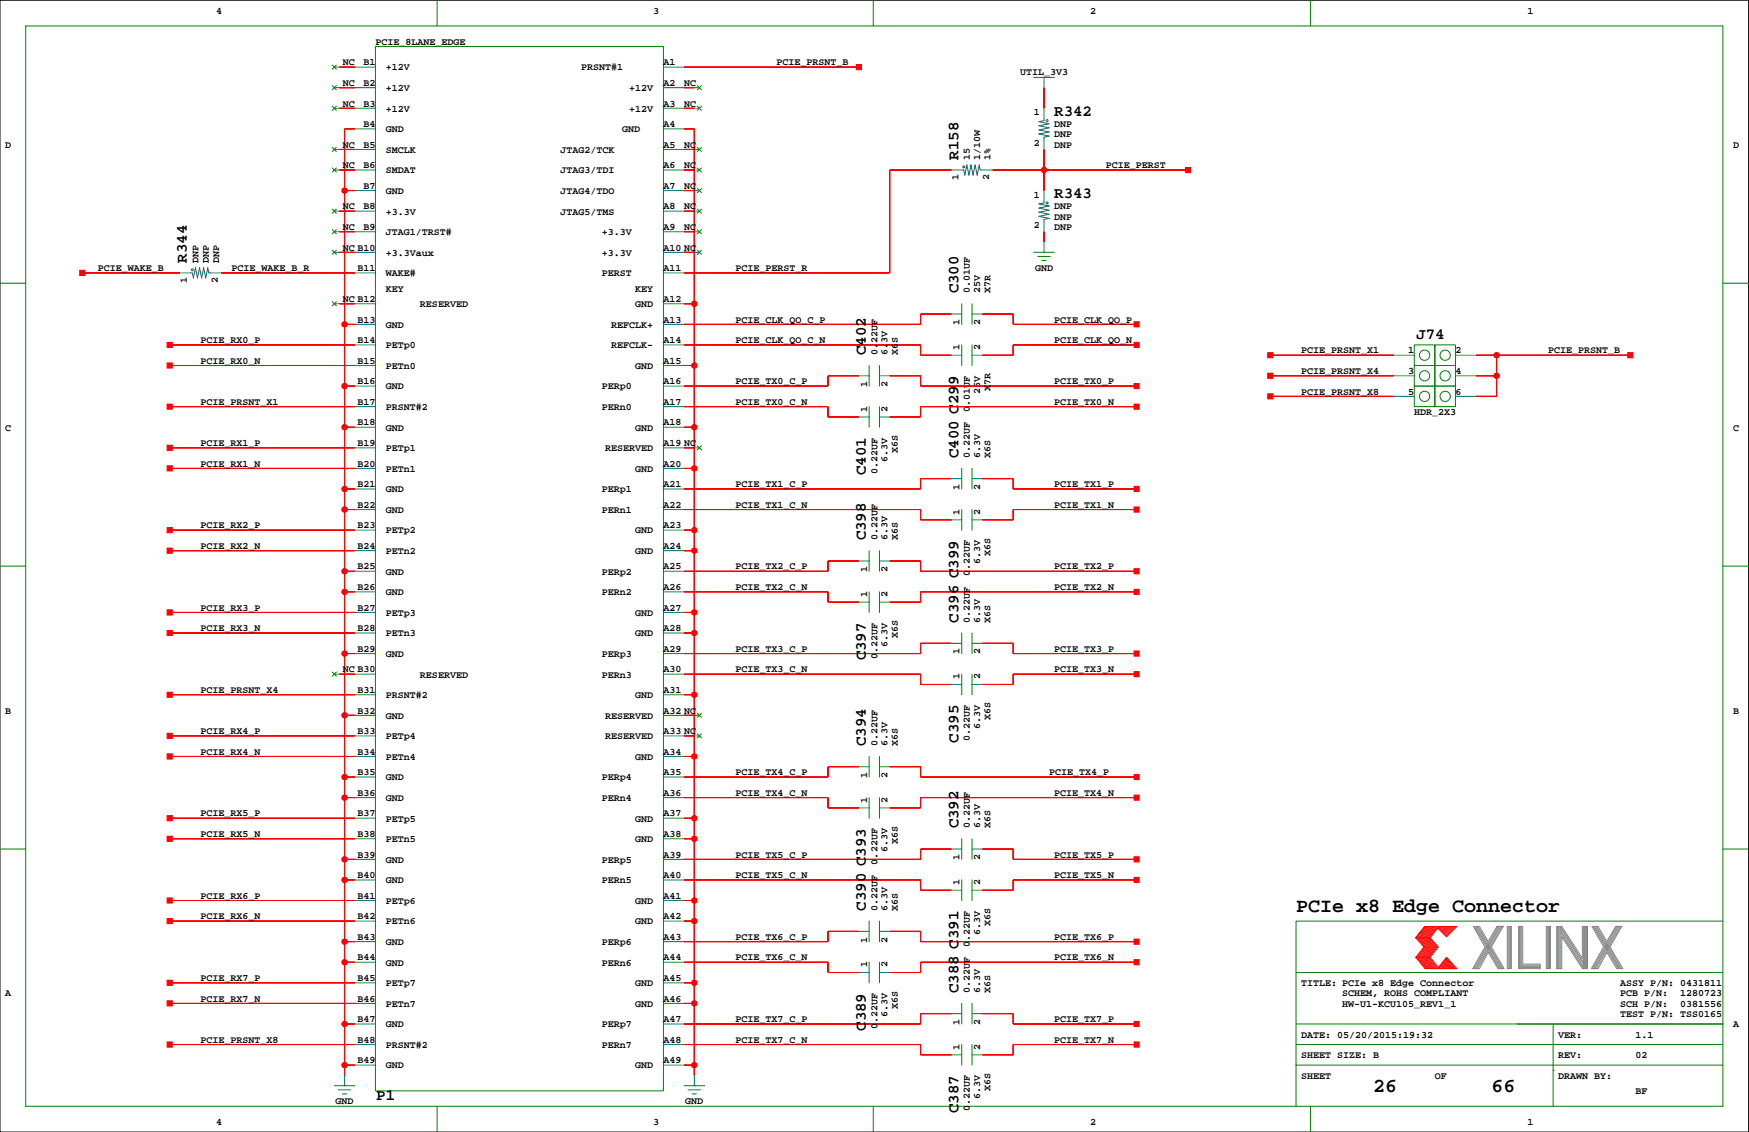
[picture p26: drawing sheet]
<svg xmlns="http://www.w3.org/2000/svg" width="432mm" height="279mm" viewBox="0 0 432 279" stroke-linecap="round" stroke-linejoin="round" font-family="sans-serif">
<defs><g id="words">
<g font-size="4.9">
<text x="320" y="225.2">PCIe x8 Edge Connector</text>
<text x="339" y="269.6">26</text>
<text x="368.2" y="269.6">66</text>
</g>
<g font-size="3.9">
<text x="260.3" y="28.6">R342</text>
<text x="236.6" y="39.4" transform="rotate(-90 236.6 39.4)">R158</text>
<text x="260.3" y="48.9">R343</text>
<text x="46.2" y="64.8" transform="rotate(-90 46.2 64.8)">R344</text>
<text x="236.6" y="72.4" transform="rotate(-90 236.6 72.4)">C300</text>
<text x="349.7" y="83.7">J74</text>
<text x="213.8" y="87.7" transform="rotate(-90 213.8 87.7)">C402</text>
<text x="236.6" y="113.1" transform="rotate(-90 236.6 113.1)">C400 C299</text>
<text x="213.8" y="117.3" transform="rotate(-90 213.8 117.3)">C401</text>
<text x="213.8" y="133.4" transform="rotate(-90 213.8 133.4)">C398</text>
<text x="236.6" y="153.7" transform="rotate(-90 236.6 153.7)">C396 C399</text>
<text x="213.8" y="163" transform="rotate(-90 213.8 163)">C397</text>
<text x="213.8" y="184.2" transform="rotate(-90 213.8 184.2)">C394</text>
<text x="236.6" y="183.3" transform="rotate(-90 236.6 183.3)">C395</text>
<text x="236.6" y="204.5" transform="rotate(-90 236.6 204.5)">C392</text>
<text x="213.8" y="224.8" transform="rotate(-90 213.8 224.8)">C390 C393</text>
<text x="236.6" y="245.1" transform="rotate(-90 236.6 245.1)">C388 C391</text>
<text x="213.8" y="254.4" transform="rotate(-90 213.8 254.4)">C389</text>
<text x="92.9" y="271.6">P1</text>
<text x="236.6" y="274.7" transform="rotate(-90 236.6 274.7)">C387</text>
</g>
<g font-size="2.5">
<text x="53.3" y="3.4">4</text>
<text x="161.3" y="3.4">3</text>
<text x="269.2" y="3.4">2</text>
<text x="377.1" y="3.4">1</text>
<text x="92.7" y="11.1">PCIE_8LANE_EDGE</text>
<text x="84.6" y="16.1">NC</text>
<text x="89.7" y="16.1">B1</text>
<text x="95.2" y="17.4">+12V</text>
<text x="143.5" y="17.4">PRSNT#1</text>
<text x="163.8" y="16.1">A1</text>
<text x="191.7" y="16.1">PCIE_PRSNT_B</text>
<text x="84.6" y="21.2">NC</text>
<text x="89.7" y="21.2">B2</text>
<text x="95.2" y="22.5">+12V</text>
<text x="155.3" y="22.5">+12V</text>
<text x="163.8" y="21.2">A2</text>
<text x="168.9" y="21.2">NC</text>
<text x="251.8" y="18.4">UTIL_3V3</text>
<text x="84.6" y="26.3">NC</text>
<text x="89.7" y="26.3">B3</text>
<text x="95.2" y="27.6">+12V</text>
<text x="155.3" y="27.6">+12V</text>
<text x="163.8" y="26.3">A3</text>
<text x="168.9" y="26.3">NC</text>
<text x="255.2" y="28.5">1</text>
<text x="89.7" y="31.4">B4</text>
<text x="95.2" y="32.6">GND</text>
<text x="153.6" y="32.6">GND</text>
<text x="163.8" y="31.4">A4</text>
<text x="260.3" y="31.4">DNP</text>
<text x="260.3" y="33.9">DNP</text>
<text x="1.3" y="36.4">D</text>
<text x="84.6" y="41.5">NC</text>
<text x="84.6" y="36.4">NC</text>
<text x="89.7" y="36.4">B5</text>
<text x="89.7" y="41.5">B6</text>
<text x="95.2" y="37.7">SMCLK</text>
<text x="138.4" y="37.7">JTAG2/TCK</text>
<text x="163.8" y="36.4">A5</text>
<text x="163.8" y="41.5">A6</text>
<text x="168.9" y="36.4">NC</text>
<text x="168.9" y="41.5">NC</text>
<text x="239.5" y="39.4" transform="rotate(-90 239.5 39.4)">15</text>
<text x="242" y="39.4" transform="rotate(-90 242 39.4)">1/10W</text>
<text x="244.5" y="39.4" transform="rotate(-90 244.5 39.4)">1%</text>
<text x="255.2" y="36.1">2</text>
<text x="260.3" y="36.4">DNP</text>
<text x="273" y="41.5">PCIE_PERST</text>
<text x="427.9" y="36.4">D</text>
<text x="89.7" y="46.6">B7</text>
<text x="95.2" y="42.8">SMDAT</text>
<text x="95.2" y="47.9">GND</text>
<text x="138.4" y="42.8">JTAG3/TDI</text>
<text x="138.4" y="47.9">JTAG4/TDO</text>
<text x="163.8" y="46.6">A7</text>
<text x="168.9" y="46.6">NC</text>
<text x="236.6" y="44.5" transform="rotate(-90 236.6 44.5)">1</text>
<text x="244.2" y="44.5" transform="rotate(-90 244.2 44.5)">2</text>
<text x="84.6" y="51.7">NC</text>
<text x="89.7" y="51.7">B8</text>
<text x="95.2" y="53">+3.3V</text>
<text x="138.4" y="53">JTAG5/TMS</text>
<text x="163.8" y="51.7">A8</text>
<text x="168.9" y="51.7">NC</text>
<text x="255.2" y="48.8">1</text>
<text x="260.3" y="51.7">DNP</text>
<text x="84.6" y="56.8">NC</text>
<text x="89.7" y="56.8">B9</text>
<text x="95.2" y="58">JTAG1/TRST#</text>
<text x="148.6" y="58">+3.3V</text>
<text x="163.8" y="56.8">A9</text>
<text x="168.9" y="56.8">NC</text>
<text x="255.2" y="56.4">2</text>
<text x="260.3" y="56.8">DNP</text>
<text x="260.3" y="54.2">DNP</text>
<text x="49" y="64.8" transform="rotate(-90 49 64.8)">DNP</text>
<text x="51.5" y="64.8" transform="rotate(-90 51.5 64.8)">DNP</text>
<text x="54.1" y="64.8" transform="rotate(-90 54.1 64.8)">DNP</text>
<text x="84.6" y="61.8">NC B10</text>
<text x="95.2" y="63.1">+3.3Vaux</text>
<text x="148.6" y="63.1">+3.3V</text>
<text x="163.8" y="61.8">A10 NC</text>
<text x="24.1" y="66.9">PCIE_WAKE_B</text>
<text x="46.1" y="69.9" transform="rotate(-90 46.1 69.9)">1</text>
<text x="53.8" y="69.9" transform="rotate(-90 53.8 69.9)">2</text>
<text x="57.1" y="66.9">PCIE_WAKE_B_R</text>
<text x="88.2" y="66.9">B11</text>
<text x="95.2" y="68.2">WAKE#</text>
<text x="95.2" y="72">KEY</text>
<text x="148.6" y="68.2">PERST</text>
<text x="156.8" y="72">KEY</text>
<text x="163.8" y="66.9">A11</text>
<text x="181.6" y="66.9">PCIE_PERST_R</text>
<text x="255.5" y="66.9">GND</text>
<text x="84.6" y="74.5">NC B12</text>
<text x="103.7" y="75.8">RESERVED</text>
<text x="156.8" y="75.8">GND</text>
<text x="163.8" y="74.5">A12</text>
<text x="239.5" y="72.4" transform="rotate(-90 239.5 72.4)">0.01UF</text>
<text x="242" y="72.4" transform="rotate(-90 242 72.4)">25V</text>
<text x="244.5" y="72.4" transform="rotate(-90 244.5 72.4)">X7R</text>
<text x="88.2" y="79.6">B13</text>
<text x="95.2" y="80.9">GND</text>
<text x="150.9" y="80.9">REFCLK+</text>
<text x="163.8" y="79.6">A13</text>
<text x="181.6" y="79.6">PCIE_CLK_QO_C_P</text>
<text x="236.9" y="80.3" transform="rotate(-90 236.9 80.3)">1</text>
<text x="242" y="80.3" transform="rotate(-90 242 80.3)">2</text>
<text x="260.3" y="79.6">PCIE_CLK_QO_P</text>
<text x="49.5" y="89.8">PCIE_RX0_N</text>
<text x="49.5" y="84.7">PCIE_RX0_P</text>
<text x="88.2" y="89.8">B15</text>
<text x="88.2" y="84.7">B14</text>
<text x="95.2" y="86">PETp0</text>
<text x="150.9" y="86">REFCLK-</text>
<text x="163.8" y="84.7">A14</text>
<text x="163.8" y="89.8">A15</text>
<text x="181.6" y="84.7">PCIE_CLK_QO_C_N</text>
<text x="216.6" y="87.7" transform="rotate(-90 216.6 87.7)">0.22UF</text>
<text x="219.1" y="87.7" transform="rotate(-90 219.1 87.7)">6.3V</text>
<text x="221.7" y="87.7" transform="rotate(-90 221.7 87.7)">X6S</text>
<text x="236.9" y="86.4" transform="rotate(-90 236.9 86.4)">1</text>
<text x="242" y="86.4" transform="rotate(-90 242 86.4)">2</text>
<text x="260.3" y="84.7">PCIE_CLK_QO_N</text>
<text x="321.2" y="87.2">PCIE_PRSNT_X1</text>
<text x="347.7" y="87.2">1</text>
<text x="359.3" y="87.2">2</text>
<text x="382.2" y="87.2">PCIE_PRSNT_B</text>
<text x="88.2" y="94.9">B16</text>
<text x="95.2" y="91">PETn0</text>
<text x="156.8" y="91">GND</text>
<text x="163.8" y="94.9">A16</text>
<text x="181.6" y="94.9">PCIE_TX0_C_P</text>
<text x="214.1" y="95.5" transform="rotate(-90 214.1 95.5)">1</text>
<text x="219.1" y="95.5" transform="rotate(-90 219.1 95.5)">2</text>
<text x="260.3" y="94.9">PCIE_TX0_P</text>
<text x="321.2" y="92.3">PCIE_PRSNT_X4</text>
<text x="347.7" y="92.3">3</text>
<text x="359.3" y="92.3">4</text>
<text x="49.5" y="99.9">PCIE_PRSNT_X1</text>
<text x="88.2" y="99.9">B17</text>
<text x="95.2" y="96.1">GND</text>
<text x="95.2" y="101.2">PRSNT#2</text>
<text x="148.6" y="96.1">PERp0</text>
<text x="148.6" y="101.2">PERn0</text>
<text x="163.8" y="99.9">A17</text>
<text x="181.6" y="99.9">PCIE_TX0_C_N</text>
<text x="214.1" y="101.6" transform="rotate(-90 214.1 101.6)">1</text>
<text x="219.1" y="101.6" transform="rotate(-90 219.1 101.6)">2</text>
<text x="239.5" y="101.6" transform="rotate(-90 239.5 101.6)">0.01UF</text>
<text x="242" y="97.2" transform="rotate(-90 242 97.2)">25V</text>
<text x="244.5" y="96.6" transform="rotate(-90 244.5 96.6)">X7R</text>
<text x="260.3" y="99.9">PCIE_TX0_N</text>
<text x="321.2" y="97.4">PCIE_PRSNT_X8</text>
<text x="347.7" y="97.4">5</text>
<text x="359.3" y="97.4">6</text>
<text x="1.3" y="106.3">C</text>
<text x="88.2" y="105">B18</text>
<text x="95.2" y="106.3">GND</text>
<text x="156.8" y="106.3">GND</text>
<text x="163.8" y="105">A18</text>
<text x="349.2" y="102.5">HDR_2X3</text>
<text x="427.9" y="106.3">C</text>
<text x="49.5" y="110.1">PCIE_RX1_P</text>
<text x="88.2" y="110.1">B19</text>
<text x="95.2" y="111.4">PETp1</text>
<text x="149.4" y="111.4">RESERVED</text>
<text x="163.8" y="110.1">A19 NC</text>
<text x="219.1" y="113.9" transform="rotate(-90 219.1 113.9)">6.3V</text>
<text x="221.7" y="111.8" transform="rotate(-90 221.7 111.8)">X6S</text>
<text x="239.5" y="113.1" transform="rotate(-90 239.5 113.1)">0.22UF</text>
<text x="242" y="113.1" transform="rotate(-90 242 113.1)">6.3V</text>
<text x="244.5" y="113.1" transform="rotate(-90 244.5 113.1)">X6S</text>
<text x="49.5" y="115.2">PCIE_RX1_N</text>
<text x="88.2" y="115.2">B20</text>
<text x="95.2" y="116.4">PETn1</text>
<text x="156.8" y="116.4">GND</text>
<text x="163.8" y="115.2">A20</text>
<text x="216.6" y="116.9" transform="rotate(-90 216.6 116.9)">0.22UF</text>
<text x="88.2" y="120.2">B21</text>
<text x="88.2" y="125.3">B22</text>
<text x="95.2" y="121.5">GND</text>
<text x="148.6" y="121.5">PERp1</text>
<text x="163.8" y="120.2">A21</text>
<text x="163.8" y="125.3">A22</text>
<text x="181.6" y="125.3">PCIE_TX1_C_N</text>
<text x="181.6" y="120.2">PCIE_TX1_C_P</text>
<text x="236.9" y="120.9" transform="rotate(-90 236.9 120.9)">1</text>
<text x="242" y="120.9" transform="rotate(-90 242 120.9)">2</text>
<text x="260.3" y="125.3">PCIE_TX1_N</text>
<text x="260.3" y="120.2">PCIE_TX1_P</text>
<text x="49.5" y="130.4">PCIE_RX2_P</text>
<text x="88.2" y="130.4">B23</text>
<text x="95.2" y="126.6">GND</text>
<text x="95.2" y="131.7">PETp2</text>
<text x="148.6" y="126.6">PERn1</text>
<text x="156.8" y="131.7">GND</text>
<text x="163.8" y="130.4">A23</text>
<text x="236.9" y="127" transform="rotate(-90 236.9 127)">1</text>
<text x="242" y="127" transform="rotate(-90 242 127)">2</text>
<text x="49.5" y="135.5">PCIE_RX2_N</text>
<text x="88.2" y="135.5">B24</text>
<text x="95.2" y="136.8">PETn2</text>
<text x="156.8" y="136.8">GND</text>
<text x="163.8" y="135.5">A24</text>
<text x="216.6" y="133.4" transform="rotate(-90 216.6 133.4)">0.22UF</text>
<text x="219.1" y="133.4" transform="rotate(-90 219.1 133.4)">6.3V</text>
<text x="221.7" y="133.4" transform="rotate(-90 221.7 133.4)">X6S</text>
<text x="244.5" y="137.2" transform="rotate(-90 244.5 137.2)">X6S</text>
<text x="88.2" y="140.6">B25</text>
<text x="95.2" y="141.8">GND</text>
<text x="148.6" y="141.8">PERp2</text>
<text x="163.8" y="140.6">A25</text>
<text x="181.6" y="140.6">PCIE_TX2_C_P</text>
<text x="214.1" y="141.2" transform="rotate(-90 214.1 141.2)">1</text>
<text x="219.1" y="141.2" transform="rotate(-90 219.1 141.2)">2</text>
<text x="239.5" y="142.3" transform="rotate(-90 239.5 142.3)">0.22UF</text>
<text x="242" y="139.3" transform="rotate(-90 242 139.3)">6.3V</text>
<text x="260.3" y="140.6">PCIE_TX2_P</text>
<text x="88.2" y="145.6">B26</text>
<text x="95.2" y="146.9">GND</text>
<text x="148.6" y="146.9">PERn2</text>
<text x="163.8" y="145.6">A26</text>
<text x="181.6" y="145.6">PCIE_TX2_C_N</text>
<text x="214.1" y="147.4" transform="rotate(-90 214.1 147.4)">1</text>
<text x="219.1" y="147.4" transform="rotate(-90 219.1 147.4)">2</text>
<text x="260.3" y="145.6">PCIE_TX2_N</text>
<text x="49.5" y="155.8">PCIE_RX3_N</text>
<text x="49.5" y="150.7">PCIE_RX3_P</text>
<text x="88.2" y="150.7">B27</text>
<text x="88.2" y="155.8">B28</text>
<text x="95.2" y="152">PETp3</text>
<text x="156.8" y="152">GND</text>
<text x="163.8" y="150.7">A27</text>
<text x="163.8" y="155.8">A28</text>
<text x="239.5" y="153.7" transform="rotate(-90 239.5 153.7)">0.22UF</text>
<text x="242" y="153.7" transform="rotate(-90 242 153.7)">6.3V</text>
<text x="244.5" y="153.7" transform="rotate(-90 244.5 153.7)">X6S</text>
<text x="88.2" y="160.9">B29</text>
<text x="95.2" y="157.1">PETn3</text>
<text x="156.8" y="157.1">GND</text>
<text x="163.8" y="160.9">A29</text>
<text x="181.6" y="160.9">PCIE_TX3_C_P</text>
<text x="219.1" y="159.6" transform="rotate(-90 219.1 159.6)">6.3V</text>
<text x="221.7" y="157.5" transform="rotate(-90 221.7 157.5)">X6S</text>
<text x="236.9" y="161.5" transform="rotate(-90 236.9 161.5)">1</text>
<text x="242" y="161.5" transform="rotate(-90 242 161.5)">2</text>
<text x="260.3" y="160.9">PCIE_TX3_P</text>
<text x="84.6" y="166">NC B30</text>
<text x="95.2" y="162.1">GND</text>
<text x="103.7" y="167.2">RESERVED</text>
<text x="148.6" y="162.1">PERp3</text>
<text x="148.6" y="167.2">PERn3</text>
<text x="163.8" y="166">A30</text>
<text x="181.6" y="166">PCIE_TX3_C_N</text>
<text x="216.6" y="162.6" transform="rotate(-90 216.6 162.6)">0.22UF</text>
<text x="236.9" y="167.7" transform="rotate(-90 236.9 167.7)">1</text>
<text x="242" y="167.7" transform="rotate(-90 242 167.7)">2</text>
<text x="260.3" y="166">PCIE_TX3_N</text>
<text x="49.5" y="171">PCIE_PRSNT_X4</text>
<text x="88.2" y="171">B31</text>
<text x="95.2" y="172.3">PRSNT#2</text>
<text x="156.8" y="172.3">GND</text>
<text x="163.8" y="171">A31</text>
<text x="1.3" y="176.1">B</text>
<text x="88.2" y="176.1">B32</text>
<text x="95.2" y="177.4">GND</text>
<text x="149.4" y="177.4">RESERVED</text>
<text x="163.8" y="176.1">A32 NC</text>
<text x="242" y="179.9" transform="rotate(-90 242 179.9)">6.3V</text>
<text x="244.5" y="177.8" transform="rotate(-90 244.5 177.8)">X6S</text>
<text x="427.9" y="176.1">B</text>
<text x="49.5" y="181.2">PCIE_RX4_P</text>
<text x="88.2" y="181.2">B33</text>
<text x="95.2" y="182.5">PETp4</text>
<text x="149.4" y="182.5">RESERVED</text>
<text x="163.8" y="181.2">A33 NC</text>
<text x="216.6" y="184.2" transform="rotate(-90 216.6 184.2)">0.22UF</text>
<text x="219.1" y="184.2" transform="rotate(-90 219.1 184.2)">6.3V</text>
<text x="221.7" y="184.2" transform="rotate(-90 221.7 184.2)">X6S</text>
<text x="239.5" y="182.9" transform="rotate(-90 239.5 182.9)">0.22UF</text>
<text x="49.5" y="186.3">PCIE_RX4_N</text>
<text x="88.2" y="186.3">B34</text>
<text x="88.2" y="191.4">B35</text>
<text x="95.2" y="187.5">PETn4</text>
<text x="156.8" y="187.5">GND</text>
<text x="163.8" y="186.3">A34</text>
<text x="163.8" y="191.4">A35</text>
<text x="181.6" y="191.4">PCIE_TX4_C_P</text>
<text x="259" y="191.4">PCIE_TX4_P</text>
<text x="88.2" y="196.4">B36</text>
<text x="95.2" y="192.6">GND</text>
<text x="95.2" y="197.7">GND</text>
<text x="148.6" y="192.6">PERp4</text>
<text x="148.6" y="197.7">PERn4</text>
<text x="163.8" y="196.4">A36</text>
<text x="181.6" y="196.4">PCIE_TX4_C_N</text>
<text x="214.1" y="192" transform="rotate(-90 214.1 192)">1</text>
<text x="219.1" y="192" transform="rotate(-90 219.1 192)">2</text>
<text x="260.3" y="196.4">PCIE_TX4_N</text>
<text x="49.5" y="201.5">PCIE_RX5_P</text>
<text x="88.2" y="201.5">B37</text>
<text x="95.2" y="202.8">PETp5</text>
<text x="156.8" y="202.8">GND</text>
<text x="163.8" y="201.5">A37</text>
<text x="214.1" y="198.1" transform="rotate(-90 214.1 198.1)">1</text>
<text x="219.1" y="198.1" transform="rotate(-90 219.1 198.1)">2</text>
<text x="49.5" y="206.6">PCIE_RX5_N</text>
<text x="88.2" y="206.6">B38</text>
<text x="95.2" y="207.9">PETn5</text>
<text x="156.8" y="207.9">GND</text>
<text x="163.8" y="206.6">A38</text>
<text x="221.7" y="208.3" transform="rotate(-90 221.7 208.3)">X6S</text>
<text x="239.5" y="204.5" transform="rotate(-90 239.5 204.5)">0.22UF</text>
<text x="242" y="204.5" transform="rotate(-90 242 204.5)">6.3V</text>
<text x="244.5" y="204.5" transform="rotate(-90 244.5 204.5)">X6S</text>
<text x="88.2" y="211.7">B39</text>
<text x="95.2" y="212.9">GND</text>
<text x="148.6" y="212.9">PERp5</text>
<text x="163.8" y="211.7">A39</text>
<text x="181.6" y="211.7">PCIE_TX5_C_P</text>
<text x="216.6" y="213.4" transform="rotate(-90 216.6 213.4)">0.22UF</text>
<text x="219.1" y="210.4" transform="rotate(-90 219.1 210.4)">6.3V</text>
<text x="236.9" y="212.3" transform="rotate(-90 236.9 212.3)">1</text>
<text x="242" y="212.3" transform="rotate(-90 242 212.3)">2</text>
<text x="260.3" y="211.7">PCIE_TX5_P</text>
<text x="49.5" y="221.8">PCIE_RX6_P</text>
<text x="88.2" y="216.7">B40</text>
<text x="88.2" y="221.8">B41</text>
<text x="95.2" y="218">GND</text>
<text x="148.6" y="218">PERn5</text>
<text x="163.8" y="216.7">A40</text>
<text x="163.8" y="221.8">A41</text>
<text x="181.6" y="216.7">PCIE_TX5_C_N</text>
<text x="236.9" y="218.5" transform="rotate(-90 236.9 218.5)">1</text>
<text x="242" y="218.5" transform="rotate(-90 242 218.5)">2</text>
<text x="260.3" y="216.7">PCIE_TX5_N</text>
<text x="49.5" y="226.9">PCIE_RX6_N</text>
<text x="88.2" y="226.9">B42</text>
<text x="95.2" y="223.1">PETp6</text>
<text x="156.8" y="223.1">GND</text>
<text x="163.8" y="226.9">A42</text>
<text x="216.6" y="224.8" transform="rotate(-90 216.6 224.8)">0.22UF</text>
<text x="219.1" y="224.8" transform="rotate(-90 219.1 224.8)">6.3V</text>
<text x="221.7" y="224.8" transform="rotate(-90 221.7 224.8)">X6S</text>
<text x="88.2" y="232">B43</text>
<text x="95.2" y="233.3">GND</text>
<text x="95.2" y="228.2">PETn6</text>
<text x="148.6" y="233.3">PERp6</text>
<text x="156.8" y="228.2">GND</text>
<text x="163.8" y="232">A43</text>
<text x="181.6" y="232">PCIE_TX6_C_P</text>
<text x="214.1" y="232.6" transform="rotate(-90 214.1 232.6)">1</text>
<text x="219.1" y="232.6" transform="rotate(-90 219.1 232.6)">2</text>
<text x="239.5" y="233.7" transform="rotate(-90 239.5 233.7)">0.22UF</text>
<text x="242" y="230.7" transform="rotate(-90 242 230.7)">6.3V</text>
<text x="244.5" y="228.6" transform="rotate(-90 244.5 228.6)">X6S</text>
<text x="260.3" y="232">PCIE_TX6_P</text>
<text x="88.2" y="237.1">B44</text>
<text x="95.2" y="238.3">GND</text>
<text x="148.6" y="238.3">PERn6</text>
<text x="163.8" y="237.1">A44</text>
<text x="181.6" y="237.1">PCIE_TX6_C_N</text>
<text x="214.1" y="238.8" transform="rotate(-90 214.1 238.8)">1</text>
<text x="219.1" y="238.8" transform="rotate(-90 219.1 238.8)">2</text>
<text x="260.3" y="237.1">PCIE_TX6_N</text>
<text x="1.3" y="245.9">A</text>
<text x="49.5" y="242.1">PCIE_RX7_P</text>
<text x="88.2" y="242.1">B45</text>
<text x="95.2" y="243.4">PETp7</text>
<text x="156.8" y="243.4">GND</text>
<text x="163.8" y="242.1">A45</text>
<text x="239.5" y="245.1" transform="rotate(-90 239.5 245.1)">0.22UF</text>
<text x="242" y="245.1" transform="rotate(-90 242 245.1)">6.3V</text>
<text x="244.5" y="245.1" transform="rotate(-90 244.5 245.1)">X6S</text>
<text x="321.2" y="243.4">TITLE: PCIe x8 Edge Connector</text>
<text x="331.4" y="245.9">SCHEM, ROHS COMPLIANT</text>
<text x="400" y="245.9">PCB P/N:</text>
<text x="400" y="243.4">ASSY P/N: 0431811</text>
<text x="414.8" y="245.9">1280723</text>
<text x="49.5" y="247.2">PCIE_RX7_N</text>
<text x="88.2" y="247.2">B46</text>
<text x="95.2" y="248.5">PETn7</text>
<text x="156.8" y="248.5">GND</text>
<text x="163.8" y="247.2">A46</text>
<text x="219.1" y="251" transform="rotate(-90 219.1 251)">6.3V</text>
<text x="221.7" y="248.9" transform="rotate(-90 221.7 248.9)">X6S</text>
<text x="331.4" y="248.5">HW-U1-KCU105_REV1_1</text>
<text x="400" y="251">TEST P/N: TSS0165</text>
<text x="400" y="248.5">SCH P/N:</text>
<text x="414.8" y="248.5">0381556</text>
<text x="49.5" y="257.4">PCIE_PRSNT_X8</text>
<text x="88.2" y="252.3">B47</text>
<text x="88.2" y="257.4">B48</text>
<text x="95.2" y="253.6">GND</text>
<text x="148.6" y="253.6">PERp7</text>
<text x="163.8" y="252.3">A47</text>
<text x="163.8" y="257.4">A48</text>
<text x="181.6" y="252.3">PCIE_TX7_C_P</text>
<text x="181.6" y="257.4">PCIE_TX7_C_N</text>
<text x="216.6" y="254" transform="rotate(-90 216.6 254)">0.22UF</text>
<text x="236.9" y="252.9" transform="rotate(-90 236.9 252.9)">1</text>
<text x="242" y="252.9" transform="rotate(-90 242 252.9)">2</text>
<text x="260.3" y="257.4">PCIE_TX7_N</text>
<text x="260.3" y="252.3">PCIE_TX7_P</text>
<text x="321.2" y="256.1">DATE: 05/20/2015:19:32</text>
<text x="384.7" y="256.1">VER:</text>
<text x="403.8" y="256.1">1.1</text>
<text x="427.9" y="253.6">A</text>
<text x="88.2" y="262.5">B49</text>
<text x="95.2" y="258.6">PRSNT#2</text>
<text x="95.2" y="263.7">GND</text>
<text x="148.6" y="258.6">PERn7</text>
<text x="156.8" y="263.7">GND</text>
<text x="163.8" y="262.5">A49</text>
<text x="236.9" y="259.1" transform="rotate(-90 236.9 259.1)">1</text>
<text x="242" y="259.1" transform="rotate(-90 242 259.1)">2</text>
<text x="321.2" y="261.2">SHEET SIZE: B</text>
<text x="384.7" y="261.2">REV:</text>
<text x="403.8" y="261.2">02</text>
<text x="244.5" y="269.2" transform="rotate(-90 244.5 269.2)">X6S</text>
<text x="321.2" y="266.3">SHEET</text>
<text x="354.2" y="266.3">OF</text>
<text x="384.7" y="266.3">DRAWN BY:</text>
<text x="82.8" y="272.6">GND</text>
<text x="169.2" y="272.6">GND</text>
<text x="239.5" y="274.3" transform="rotate(-90 239.5 274.3)">0.22UF</text>
<text x="242" y="271.4" transform="rotate(-90 242 271.4)">6.3V</text>
<text x="403.8" y="270.1">BF</text>
<text x="53.3" y="277.7">4</text>
<text x="161.3" y="277.7">3</text>
<text x="269.2" y="277.7">2</text>
<text x="377.1" y="277.7">1</text>
</g>
</g></defs>
<path d="M0 .1h431.7v279.3h-431.7z" fill="none" stroke="#000" stroke-width=".25"/>
<g fill="none" stroke="#008000" stroke-width=".25">
<path d="M6.3 6.4h419.1v266.7h-419.1zM82 16.1l1 1M83 16.1l-1 1M92.7 11.5h71.1v257.7h-71.1zM107.9 .1v6.3M215.6 .1v6.3M255.2 19.1h5.1M257.8 19.1h.1M323.5 .1v6.3M82 36.4l1 1M82 26.2l1 1M82 21.1l1 1.1"/>
<path d="M83 36.4l-1 1M83 26.2l-1 1M83 21.1l-1 1.1M172.2 21.1l1 1.1M172.2 26.2l1 1M172.2 36.4l1 1M173.2 21.1l-1 1.1M173.2 26.2l-1 1M173.2 36.4l-1 1M82 56.7l1 1M82 51.6l1 1M82 41.5l1 1"/>
<path d="M83 56.7l-1 1M83 51.6l-1 1M83 41.5l-1 1M172.2 41.5l1 1M172.2 46.5l1 1.1M172.2 51.6l1 1M172.2 56.7l1 1M173.2 41.5l-1 1M173.2 46.5l-1 1.1M173.2 51.6l-1 1M173.2 56.7l-1 1M0 69.9h6.3"/>
<path d="M82 61.8l1 1M82 74.5l1 1M83 61.8l-1 1M83 74.5l-1 1M172.2 61.8l1 1M173.2 61.8l-1 1M237.4 75v5.1M240 75v5.1M255.2 62.3h5.1M256.2 63.3h3.1M257.2 64.3h1.1M257.8 62.3h.1"/>
<path d="M425.4 69.9h6.3M214.6 90.2v5.1M217.1 90.2v5.1M237.4 85.1v5.1M240 85.1v5.1M349.2 95.3h5v5.1h-5zM349.2 90.2h5v5.1h-5zM349.2 85.1h5v5.1h-5zM354.2 95.3h5.1v5.1h-5.1zM354.2 90.2h5.1v5.1h-5.1zM354.2 85.1h5.1v5.1h-5.1zM172.2 110l1 1"/>
<path d="M173.2 110l-1 1M214.6 100.4v5M217.1 100.4v5M237.4 115.6v5.1M240 115.6v5.1M0 139.7h6.3M214.6 135.9v5.1M217.1 135.9v5.1M237.4 125.8v5M240 125.8v5M425.4 139.7h6.3M214.6 146.1v5.1"/>
<path d="M217.1 146.1v5.1M237.4 156.2v5.1M240 156.2v5.1M82 165.9l1 1M83 165.9l-1 1M172.2 176l1 1.1M173.2 176l-1 1.1M237.4 166.4v5.1M240 166.4v5.1M172.2 181.1l1 1M173.2 181.1l-1 1M214.6 186.7v5.1"/>
<path d="M214.6 196.9v5M217.1 186.7v5.1M217.1 196.9v5M0 209.6h6.3M237.4 207v5.1M237.4 217.2v5.1M240 207v5.1M240 217.2v5.1M425.4 209.6h6.3M214.6 227.3v5.1M214.6 237.5v5.1M217.1 227.3v5.1"/>
<path d="M217.1 237.5v5.1M425.4 227.3h-105.4v35.6M237.4 247.7v5M237.4 257.8v5.1M240 247.7v5M240 257.8v5.1M320 257.8h105.4M320 252.7h105.4M320 240h105.4M383.5 252.7v20.4M82.5 268h5.1M83.5 269h3.1"/>
<path d="M84.6 270h1M85.1 268h.1M107.9 273.1v6.3M168.9 268h5.1M169.9 269h3M170.9 270h1M171.4 268h.1M215.6 273.1v6.3M320 262.9v10.2M320 262.9h105.4M323.5 273.1v6.3M383.5 264.2h.1"/>
<circle cx="351.7" cy="92.8" r="1.27"/>
<circle cx="351.7" cy="87.7" r="1.27"/>
<circle cx="351.7" cy="97.8" r="1.27"/>
<circle cx="356.8" cy="92.8" r="1.27"/>
<circle cx="356.8" cy="87.7" r="1.27"/>
<circle cx="356.8" cy="97.8" r="1.27"/>
</g>
<g fill="none" stroke="#f00" stroke-width=".25">
<path d="M83.8 16.6h3.8M168.9 16.6h43.1M83.8 21.6h3.8M83.8 26.7h3.8M83.8 36.9h3.8M87.6 31.8h-2.5v233.6M168.9 31.8h2.5v233.6M168.9 21.6h2.5M168.9 26.7h2.5M168.9 36.9h2.5M257.8 21.6v5.1M257.8 36.9v10.1"/>
<path d="M83.8 42h3.8M83.8 52.1h3.8M83.8 57.2h3.8M85.1 47h2.5M168.9 47h2.5M168.9 42h2.5M168.9 52.1h2.5M168.9 57.2h2.5M234.9 42h-15.2v25.4h-50.8M245.1 42h48.2M257.8 57.2v2.5M20.3 67.4h24.1"/>
<path d="M54.6 67.4h33M83.8 75h3.8M83.8 62.3h3.8M168.9 75h2.5M168.9 62.3h2.5M234.9 77.5h-7.6v2.6h-58.4M242.5 77.5h7.6v2.6h30.5M41.9 90.2h45.7M41.9 85.1h45.7M85.1 95.3h2.5M85.1 80.1h2.5M168.9 90.2h2.5"/>
<path d="M168.9 85.1h58.4v2.6h7.6M212 92.8h-7.6v2.5h-35.5M219.7 92.8h7.6v2.5h53.3M280.6 85.1h-30.5v2.6h-7.6M313.6 92.8h30.5M313.6 87.7h30.5M313.6 97.8h30.5M364.4 92.8h5.1M364.4 87.7h38.1M369.5 87.7v10.1h-5.1M41.9 100.4h45.7M41.9 115.6h45.7"/>
<path d="M41.9 110.5h45.7M85.1 105.4h2.5M168.9 100.4h35.5v2.5h7.6M168.9 115.6h2.5M168.9 110.5h2.5M168.9 105.4h2.5M234.9 118.1h-7.6v2.6h-58.4M242.5 118.1h7.6v2.6h30.5M280.6 100.4h-53.3v2.5h-7.6M41.9 135.9h45.7M41.9 130.8h45.7M85.1 125.8h2.5"/>
<path d="M85.1 120.7h2.5M168.9 125.8h58.4v2.5h7.6M168.9 135.9h2.5M168.9 130.8h2.5M212 138.5h-7.6v2.5h-35.5M219.7 138.5h7.6v2.5h53.3M280.6 125.8h-30.5v2.5h-7.6M41.9 156.2h45.7M41.9 151.2h45.7M85.1 146.1h2.5M85.1 141h2.5M168.9 146.1h35.5v2.5h7.6"/>
<path d="M168.9 156.2h2.5M168.9 151.2h2.5M234.9 158.8h-7.6v2.5h-58.4M242.5 158.8h7.6v2.5h30.5M280.6 146.1h-53.3v2.5h-7.6M41.9 171.5h45.7M83.8 166.4h3.8M85.1 161.3h2.5M85.1 176.6h2.5M168.9 166.4h58.4v2.5h7.6M168.9 176.6h2.5M168.9 171.5h2.5"/>
<path d="M280.6 166.4h-30.5v2.5h-7.6M41.9 186.7h45.7M41.9 181.6h45.7M85.1 196.9h2.5M85.1 191.8h2.5M168.9 196.9h35.5v2.5h7.6M168.9 186.7h2.5M168.9 181.6h2.5M212 189.3h-7.6v2.5h-35.5M219.7 189.3h7.6v2.5h53.3M280.6 196.9h-53.3v2.5h-7.6M41.9 207h45.7"/>
<path d="M41.9 201.9h45.7M85.1 217.2h2.5M85.1 212.1h2.5M168.9 217.2h58.4v2.5h7.6M168.9 207h2.5M168.9 201.9h2.5M234.9 209.6h-7.6v2.5h-58.4M242.5 209.6h7.6v2.5h30.5M280.6 217.2h-30.5v2.5h-7.6M41.9 227.3h45.7M41.9 222.3h45.7M85.1 237.5h2.5"/>
<path d="M85.1 232.4h2.5M168.9 237.5h35.5v2.5h7.6M168.9 227.3h2.5M168.9 222.3h2.5M212 229.9h-7.6v2.5h-35.5M219.7 229.9h7.6v2.5h53.3M280.6 237.5h-53.3v2.5h-7.6M349.5 236.3h3.6M349.9 231.5l1.9 2.2-2 2.6 2.2 2.8M350.1 236.3l2.2 2.8M350.2 231.5l1.9 2.3-2 2.5M350.4 236.3l2.2 2.8"/>
<path d="M350.5 231.5l1.9 2.3-2 2.5M350.6 236.3l2.3 2.7M350.8 231.5l1.9 2.3-2 2.5M351 236.3l2.2 2.8M351.1 231.5l1.9 2.3-2 2.5M351.3 236.3l2.2 2.8M351.4 231.5l1.9 2.3-2 2.5M351.6 236.3l2.2 2.8M351.7 231.5l1.9 2.2M351.8 228.7l-2.3 2.8 2.3-2.8h7.9l-2.6 2.5-2.1-2.1-1.9 2.4 2 2.2-2 2.6 2 2.5 2-2.5 2.6 2.8h-7.9l-2.3-2.8M351.9 236.3l2.2 2.8M352 231.5l1.9 2.2"/>
<path d="M352.1 228.7l-2.2 2.7M352.2 236.3l2.2 2.8M352.3 231.5l1.9 2.3-2 2.5M352.4 228.7l-2.2 2.7M352.5 236.3l2.2 2.8M352.6 231.5l1.9 2.2M352.7 228.7l-2.2 2.7M352.8 236.3l2.2 2.8M352.8 231.5l2 2.2M353 228.7l-2.2 2.7M353.1 231.5h-3.6l2.1 2.2-2.1 2.6M353.2 228.7l-2.1 2.7"/>
<path d="M353.6 233.8l-2 2.5M353.6 228.7l-2.2 2.7M353.8 228.7l-2.1 2.7M353.9 233.8l-1.9 2.4M354.1 228.7l-2.1 2.7M354.4 228.7l-2.1 2.7M354.5 233.8l-2 2.5M354.7 228.7l-2.1 2.7M354.8 233.8l-2 2.5M355 228.7l-2.1 2.7M355.2 238.8l.2 .3M355.3 238.6l.4 .5"/>
<path d="M355.4 228.7l-.4 .4M355.4 238.4l.6 .7M355.6 238.3l.7 .8M355.7 238.1l.9 1M355.7 228.7l-.5 .5M355.9 237.9l1 1.2M356 237.8l1.2 1.3M356.1 228.7l-.8 .7M356.1 237.6l1.4 1.4M356.3 237.4l1.5 1.7M356.4 237.2l1.6 1.9M356.5 228.7l-1 .9"/>
<path d="M356.5 237.1l1.8 2M356.7 236.9l1.9 2.2M356.8 236.7l2.1 2.4M356.8 228.7l-1.1 1.1M356.9 236.6l2.3 2.5M357.1 236.5l2.3 2.6M357.2 228.7l-1.3 1.2M357.5 228.7l-1.4 1.4M357.8 228.7l-1.6 1.6M358.2 228.7l-1.8 1.7M358.5 228.7l-1.9 1.9M359 228.7l-2.2 2.1"/>
<path d="M359.3 228.7l-2.3 2.3M41.9 247.7h45.7M41.9 242.6h45.7M41.9 257.8h45.7M85.1 252.7h2.5M168.9 257.8h58.4v2.6h7.6M168.9 247.7h2.5M168.9 242.6h2.5M234.9 250.2h-7.6v2.5h-58.4M242.5 250.2h7.6v2.5h30.5M280.6 257.8h-30.5v2.6h-7.6M85.1 262.9h2.5"/>
<path d="M168.9 262.9h2.5"/>
<circle cx="85.1" cy="47" r=".63"/>
<circle cx="257.8" cy="42" r=".63"/>
<circle cx="171.4" cy="75" r=".63"/>
<circle cx="85.1" cy="80.1" r=".63"/>
<circle cx="85.1" cy="95.3" r=".63"/>
<circle cx="171.4" cy="90.2" r=".63"/>
<circle cx="369.5" cy="92.8" r=".63"/>
<circle cx="369.5" cy="87.7" r=".63"/>
<circle cx="85.1" cy="105.4" r=".63"/>
<circle cx="171.4" cy="115.6" r=".63"/>
<circle cx="171.4" cy="105.4" r=".63"/>
<circle cx="85.1" cy="120.7" r=".63"/>
<circle cx="85.1" cy="125.8" r=".63"/>
<circle cx="171.4" cy="130.8" r=".63"/>
<circle cx="171.4" cy="135.9" r=".63"/>
<circle cx="85.1" cy="146.1" r=".63"/>
<circle cx="85.1" cy="141" r=".63"/>
<circle cx="171.4" cy="156.2" r=".63"/>
<circle cx="171.4" cy="151.2" r=".63"/>
<circle cx="85.1" cy="176.6" r=".63"/>
<circle cx="85.1" cy="161.3" r=".63"/>
<circle cx="171.4" cy="171.5" r=".63"/>
<circle cx="85.1" cy="191.8" r=".63"/>
<circle cx="85.1" cy="196.9" r=".63"/>
<circle cx="171.4" cy="186.7" r=".63"/>
<circle cx="85.1" cy="217.2" r=".63"/>
<circle cx="85.1" cy="212.1" r=".63"/>
<circle cx="171.4" cy="201.9" r=".63"/>
<circle cx="171.4" cy="207" r=".63"/>
<circle cx="85.1" cy="237.5" r=".63"/>
<circle cx="85.1" cy="232.4" r=".63"/>
<circle cx="171.4" cy="227.3" r=".63"/>
<circle cx="171.4" cy="222.3" r=".63"/>
<circle cx="85.1" cy="252.7" r=".63"/>
<circle cx="171.4" cy="247.7" r=".63"/>
<circle cx="171.4" cy="242.6" r=".63"/>
<circle cx="85.1" cy="262.9" r=".63"/>
<circle cx="171.4" cy="262.9" r=".63"/>
</g>
<g fill="none" stroke="#848684" stroke-width=".25">
<path d="M364 228.7l6.1 10.4M364.3 228.7l6.1 10.4M364.6 228.7l6.1 10.4M364.9 228.7l6.1 10.4M367.4 232.3l-2.1-3.6h-1.6l2.9 5-3 5.4h1.7l2.1-4 2.4 4h1.6l-3.2-5.4M369.6 228.7l-2.2 3.6M369.8 228.7l-5.9 10.4M370.2 228.7l-6 10.4M370.5 228.7l-6 10.4M370.8 228.7l-6 10.4M371.1 228.7h-1.5h1.5l-2.9 5M372.1 228.7h1v10.4h-1z"/>
<path d="M372.4 228.7v10.4M372.6 228.7v10.4M372.9 228.7v10.4M374.9 228.7h1v9.3h4.3v1.1h-5.3zM375.1 228.7v10.4M375.4 228.7v10.4M375.7 228.7v10.4M375.7 238.2h4.5M375.7 238.5h4.5M375.7 238.8h4.5M381.8 228.7h1v10.4h-1zM382 228.7v10.4"/>
<path d="M382.3 228.7v10.4M382.5 228.7v10.4M384.3 228.7h1.3l5.1 7.8v-7.8h1.2v10.4h-1.2l-5.1-7.9v7.9h-1.3zM384.5 228.7v10.4M384.8 228.7v10.4M385.1 228.7v10.4M385.3 228.7v10.4M385.3 230.3l5.6 8.7M385.3 229.8l5.6 8.7M385.3 229.2l5.6 8.7M385.3 228.8l5.6 8.7M390.9 228.7v10.4"/>
<path d="M391.2 228.7v10.4M391.5 228.7v10.4M391.7 228.6v10.4M393.3 228.7l6.1 10.4M393.6 228.7l6.1 10.4M393.9 228.7l6.1 10.4M394.2 228.7l6.1 10.4M396.7 232.3l-2.1-3.6h-1.6l2.9 5-3 5.4M397.5 233.7l3.2 5.4h-1.6l-2.4-4-2.2 4h-1.6M398.9 228.7l-2.2 3.6M399.1 228.7l-6 10.4M399.4 228.7l-5.9 10.4"/>
<path d="M399.7 228.7l-5.9 10.4M400.1 228.7l-6 10.4M400.4 228.7h-1.5h1.5l-2.9 5"/>
</g>
<g fill="none" stroke="#008080" stroke-width=".25">
<path d="M82.5 16.6h1.3M87.6 16.6h5.1M163.8 16.6h5.1M257.8 19.1v2.5M82.5 21.6h1.3M82.5 26.7h1.3M82.5 36.9h1.3M87.6 21.6h5.1M87.6 26.7h5.1M87.6 31.8h5.1M87.6 36.9h5.1M163.8 21.6h5.1"/>
<path d="M163.8 26.7h5.1M163.8 31.8h5.1M163.8 36.9h5.1M171.4 21.6h1.3M171.4 26.7h1.3M171.4 36.9h1.3M257.8 26.7v2.6M257.8 34.3v2.6M82.5 42h1.3M82.5 52.1h1.3M82.5 57.2h1.3M87.6 42h5.1"/>
<path d="M87.6 47h5.1M87.6 52.1h5.1M87.6 57.2h5.1M163.8 42h5.1M163.8 47h5.1M163.8 52.1h5.1M163.8 57.2h5.1M171.4 42h1.3M171.4 47h1.3M171.4 52.1h1.3M171.4 57.2h1.3M234.9 42h2.5"/>
<path d="M242.5 42h2.6M257.8 47v2.6M257.8 54.7v2.5M257.8 59.7v2.6M44.4 67.4h2.6M52.1 67.4h2.5M82.5 62.3h1.3M82.5 75h1.3M87.6 62.3h5.1M87.6 67.4h5.1M87.6 75h5.1M163.8 62.3h5.1"/>
<path d="M163.8 67.4h5.1M163.8 75h5.1M171.4 62.3h1.3M234.9 77.5h2.5M240 77.5h2.5M87.6 85.1h5.1M87.6 90.2h5.1M87.6 95.3h5.1M87.6 80.1h5.1M163.8 85.1h5.1M163.8 90.2h5.1M163.8 95.3h5.1"/>
<path d="M163.8 80.1h5.1M212 92.8h2.6M217.1 92.8h2.6M234.9 87.7h2.5M240 87.7h2.5M344.1 87.7h5.1M344.1 92.8h5.1M344.1 97.8h5.1M359.3 87.7h5.1M359.3 92.8h5.1M359.3 97.8h5.1M87.6 100.4h5.1"/>
<path d="M87.6 110.5h5.1M87.6 115.6h5.1M87.6 105.4h5.1M163.8 100.4h5.1M163.8 110.5h5.1M163.8 115.6h5.1M163.8 105.4h5.1M171.4 110.5h1.3M212 102.9h2.6M217.1 102.9h2.6M234.9 118.1h2.5M240 118.1h2.5"/>
<path d="M87.6 120.7h5.1M87.6 125.8h5.1M87.6 130.8h5.1M87.6 135.9h5.1M163.8 120.7h5.1M163.8 125.8h5.1M163.8 130.8h5.1M163.8 135.9h5.1M212 138.5h2.6M217.1 138.5h2.6M234.9 128.3h2.5M240 128.3h2.5"/>
<path d="M87.6 141h5.1M87.6 146.1h5.1M87.6 151.2h5.1M87.6 156.2h5.1M163.8 141h5.1M163.8 146.1h5.1M163.8 151.2h5.1M163.8 156.2h5.1M212 148.6h2.6M217.1 148.6h2.6M234.9 158.8h2.5M240 158.8h2.5"/>
<path d="M82.5 166.4h1.3M87.6 161.3h5.1M87.6 166.4h5.1M87.6 171.5h5.1M87.6 176.6h5.1M163.8 161.3h5.1M163.8 166.4h5.1M163.8 171.5h5.1M163.8 176.6h5.1M171.4 176.6h1.3M234.9 168.9h2.5M240 168.9h2.5"/>
<path d="M87.6 181.6h5.1M87.6 186.7h5.1M87.6 191.8h5.1M87.6 196.9h5.1M163.8 181.6h5.1M163.8 186.7h5.1M163.8 191.8h5.1M163.8 196.9h5.1M171.4 181.6h1.3M212 199.4h2.6M212 189.3h2.6M217.1 199.4h2.6"/>
<path d="M217.1 189.3h2.6M87.6 201.9h5.1M87.6 207h5.1M87.6 212.1h5.1M87.6 217.2h5.1M163.8 201.9h5.1M163.8 207h5.1M163.8 212.1h5.1M163.8 217.2h5.1M234.9 219.7h2.5M234.9 209.6h2.5M240 219.7h2.5"/>
<path d="M240 209.6h2.5M87.6 222.3h5.1M87.6 227.3h5.1M87.6 232.4h5.1M87.6 237.5h5.1M163.8 222.3h5.1M163.8 227.3h5.1M163.8 232.4h5.1M163.8 237.5h5.1M212 229.9h2.6M217.1 229.9h2.6M87.6 242.6h5.1"/>
<path d="M87.6 247.7h5.1M87.6 252.7h5.1M87.6 257.8h5.1M163.8 242.6h5.1M163.8 247.7h5.1M163.8 252.7h5.1M163.8 257.8h5.1M212 240h2.6M217.1 240h2.6M234.9 250.2h2.5M240 250.2h2.5M85.1 265.4v2.6"/>
<path d="M87.6 262.9h5.1M163.8 262.9h5.1M171.4 265.4v2.6M234.9 260.4h2.5M240 260.4h2.5"/>
</g>
<g fill="none" stroke="#00f" stroke-width=".25">
<path d="M257.8 29.3v.5l-1.3 .2 2.5 .5-2.5 .5 2.5 .6-2.5 .5 2.5 .5-2.5 .5 2.5 .5-1.2 .2v.5M237.4 42h.5l.3 1.2 .5-2.5 .5 2.5 .5-2.5 .5 2.5 .5-2.5 .5 2.5 .6-2.5 .2 1.3h.5M257.8 49.6v.5l-1.3 .2 2.5 .6-2.5 .5 2.5 .5-2.5 .5 2.5 .5-2.5 .5 2.5 .5-1.2 .3v.5M47 67.4h.5l.2 1.2 .5-2.5 .6 2.5 .5-2.5 .5 2.5 .5-2.5 .5 2.5 .5-2.5 .3 1.3h.5"/>
<circle cx="258.5" cy="29.8" r=".25"/>
<circle cx="237.9" cy="41.2" r=".25"/>
<circle cx="258.5" cy="50.1" r=".25"/>
<circle cx="47.5" cy="66.6" r=".25"/>
</g>
<g fill="#f00" stroke="#f00" stroke-width=".25">
<path d="M41.9 90.2h45.7z" fill-rule="evenodd"/>
<path d="M41.3 89.6h1.2v1.2h-1.2z" fill-rule="evenodd"/>
<path d="M41.9 85.1h45.7z" fill-rule="evenodd"/>
<path d="M41.3 84.5h1.2v1.3h-1.2z" fill-rule="evenodd"/>
<path d="M227.3 100.4v2.5z" fill-rule="evenodd"/>
<path d="M219.7 102.9h7.6z" fill-rule="evenodd"/>
<path d="M227.3 100.4h53.3z" fill-rule="evenodd"/>
<path d="M280 99.7h1.2v1.3h-1.2z" fill-rule="evenodd"/>
<path d="M227.3 92.8v2.5z" fill-rule="evenodd"/>
<path d="M219.7 92.8h7.6z" fill-rule="evenodd"/>
<path d="M227.3 95.3h53.3z" fill-rule="evenodd"/>
<path d="M280 94.7h1.2v1.2h-1.2z" fill-rule="evenodd"/>
<path d="M41.9 115.6h45.7z" fill-rule="evenodd"/>
<path d="M41.3 115h1.2v1.2h-1.2z" fill-rule="evenodd"/>
<path d="M41.9 110.5h45.7z" fill-rule="evenodd"/>
<path d="M41.3 109.9h1.2v1.3h-1.2z" fill-rule="evenodd"/>
<path d="M250.1 125.8v2.5z" fill-rule="evenodd"/>
<path d="M242.5 128.3h7.6z" fill-rule="evenodd"/>
<path d="M250.1 125.8h30.5z" fill-rule="evenodd"/>
<path d="M280 125.1h1.2v1.3h-1.2z" fill-rule="evenodd"/>
<path d="M250.1 118.1v2.6z" fill-rule="evenodd"/>
<path d="M242.5 118.1h7.6z" fill-rule="evenodd"/>
<path d="M250.1 120.7h30.5z" fill-rule="evenodd"/>
<path d="M280 120.1h1.2v1.2h-1.2z" fill-rule="evenodd"/>
<path d="M41.9 135.9h45.7z" fill-rule="evenodd"/>
<path d="M41.3 135.3h1.2v1.3h-1.2z" fill-rule="evenodd"/>
<path d="M41.9 130.8h45.7z" fill-rule="evenodd"/>
<path d="M41.3 130.2h1.2v1.3h-1.2z" fill-rule="evenodd"/>
<path d="M227.3 146.1v2.5z" fill-rule="evenodd"/>
<path d="M219.7 148.6h7.6z" fill-rule="evenodd"/>
<path d="M227.3 146.1h53.3z" fill-rule="evenodd"/>
<path d="M280 145.4h1.2v1.3h-1.2z" fill-rule="evenodd"/>
<path d="M219.7 138.5h7.6z" fill-rule="evenodd"/>
<path d="M227.3 138.5v2.5z" fill-rule="evenodd"/>
<path d="M227.3 141h53.3z" fill-rule="evenodd"/>
<path d="M280 140.4h1.2v1.2h-1.2z" fill-rule="evenodd"/>
<path d="M41.9 156.2h45.7z" fill-rule="evenodd"/>
<path d="M41.3 155.6h1.2v1.3h-1.2z" fill-rule="evenodd"/>
<path d="M41.9 151.2h45.7z" fill-rule="evenodd"/>
<path d="M41.3 150.5h1.2v1.3h-1.2z" fill-rule="evenodd"/>
<path d="M250.1 166.4v2.5z" fill-rule="evenodd"/>
<path d="M242.5 168.9h7.6z" fill-rule="evenodd"/>
<path d="M250.1 166.4h30.5z" fill-rule="evenodd"/>
<path d="M280 165.8h1.2v1.2h-1.2z" fill-rule="evenodd"/>
<path d="M250.1 158.8v2.5z" fill-rule="evenodd"/>
<path d="M242.5 158.8h7.6z" fill-rule="evenodd"/>
<path d="M250.1 161.3h30.5z" fill-rule="evenodd"/>
<path d="M280 160.7h1.2v1.3h-1.2z" fill-rule="evenodd"/>
<path d="M250.1 85.1v2.6z" fill-rule="evenodd"/>
<path d="M242.5 87.7h7.6z" fill-rule="evenodd"/>
<path d="M250.1 85.1h30.5z" fill-rule="evenodd"/>
<path d="M280 84.5h1.2v1.3h-1.2z" fill-rule="evenodd"/>
<path d="M242.5 77.5h7.6z" fill-rule="evenodd"/>
<path d="M250.1 77.5v2.6z" fill-rule="evenodd"/>
<path d="M250.1 80.1h30.5z" fill-rule="evenodd"/>
<path d="M280 79.4h1.2v1.3h-1.2z" fill-rule="evenodd"/>
<path d="M85.1 217.2h2.5z" fill-rule="evenodd"/>
<path d="M85.1 262.9v2.5z" fill-rule="evenodd"/>
<path d="M85.1 262.9h2.5z" fill-rule="evenodd"/>
<path d="M85.1 252.7h2.5z" fill-rule="evenodd"/>
<path d="M85.1 237.5v15.2z" fill-rule="evenodd"/>
<path d="M85.1 237.5h2.5z" fill-rule="evenodd"/>
<path d="M85.1 232.4v5.1z" fill-rule="evenodd"/>
<path d="M85.1 232.4h2.5z" fill-rule="evenodd"/>
<path d="M85.1 217.2v15.2z" fill-rule="evenodd"/>
<path d="M85.1 212.1v5.1z" fill-rule="evenodd"/>
<path d="M85.1 212.1h2.5z" fill-rule="evenodd"/>
<path d="M85.1 196.9v15.2z" fill-rule="evenodd"/>
<path d="M85.1 196.9h2.5z" fill-rule="evenodd"/>
<path d="M85.1 191.8v5.1z" fill-rule="evenodd"/>
<path d="M85.1 191.8h2.5z" fill-rule="evenodd"/>
<path d="M85.1 176.6v15.2z" fill-rule="evenodd"/>
<path d="M85.1 176.6h2.5z" fill-rule="evenodd"/>
<path d="M85.1 161.3v15.3z" fill-rule="evenodd"/>
<path d="M85.1 161.3h2.5z" fill-rule="evenodd"/>
<path d="M85.1 146.1v15.2z" fill-rule="evenodd"/>
<path d="M85.1 146.1h2.5z" fill-rule="evenodd"/>
<path d="M85.1 141v5.1z" fill-rule="evenodd"/>
<path d="M85.1 141h2.5z" fill-rule="evenodd"/>
<path d="M85.1 125.8v15.2z" fill-rule="evenodd"/>
<path d="M85.1 125.8h2.5z" fill-rule="evenodd"/>
<path d="M85.1 120.7v5.1z" fill-rule="evenodd"/>
<path d="M85.1 120.7h2.5z" fill-rule="evenodd"/>
<path d="M85.1 105.4v15.3z" fill-rule="evenodd"/>
<path d="M85.1 105.4h2.5z" fill-rule="evenodd"/>
<path d="M85.1 95.3v10.1z" fill-rule="evenodd"/>
<path d="M85.1 95.3h2.5z" fill-rule="evenodd"/>
<path d="M85.1 80.1v15.2z" fill-rule="evenodd"/>
<path d="M85.1 80.1h2.5z" fill-rule="evenodd"/>
<path d="M85.1 47v33.1z" fill-rule="evenodd"/>
<path d="M85.1 47h2.5z" fill-rule="evenodd"/>
<path d="M85.1 31.8v15.2z" fill-rule="evenodd"/>
<path d="M85.1 31.8h2.5z" fill-rule="evenodd"/>
<path d="M85.1 252.7v10.2z" fill-rule="evenodd"/>
<path d="M257.8 57.2v2.5z" fill-rule="evenodd"/>
<path d="M171.4 262.9v2.5z" fill-rule="evenodd"/>
<path d="M168.9 247.7h2.5z" fill-rule="evenodd"/>
<path d="M168.9 242.6h2.5z" fill-rule="evenodd"/>
<path d="M168.9 227.3h2.5z" fill-rule="evenodd"/>
<path d="M168.9 222.3h2.5z" fill-rule="evenodd"/>
<path d="M168.9 207h2.5z" fill-rule="evenodd"/>
<path d="M168.9 201.9h2.5z" fill-rule="evenodd"/>
<path d="M168.9 186.7h2.5z" fill-rule="evenodd"/>
<path d="M168.9 171.5h2.5z" fill-rule="evenodd"/>
<path d="M168.9 156.2h2.5z" fill-rule="evenodd"/>
<path d="M168.9 151.2h2.5z" fill-rule="evenodd"/>
<path d="M168.9 135.9h2.5z" fill-rule="evenodd"/>
<path d="M168.9 130.8h2.5z" fill-rule="evenodd"/>
<path d="M168.9 115.6h2.5z" fill-rule="evenodd"/>
<path d="M168.9 105.4h2.5z" fill-rule="evenodd"/>
<path d="M168.9 90.2h2.5z" fill-rule="evenodd"/>
<path d="M168.9 75h2.5z" fill-rule="evenodd"/>
<path d="M168.9 31.8h2.5z" fill-rule="evenodd"/>
<path d="M171.4 31.8v43.2z" fill-rule="evenodd"/>
<path d="M171.4 75v15.2z" fill-rule="evenodd"/>
<path d="M171.4 90.2v15.2z" fill-rule="evenodd"/>
<path d="M171.4 105.4v10.2z" fill-rule="evenodd"/>
<path d="M171.4 115.6v15.2z" fill-rule="evenodd"/>
<path d="M171.4 130.8v5.1z" fill-rule="evenodd"/>
<path d="M171.4 135.9v15.3z" fill-rule="evenodd"/>
<path d="M171.4 151.2v5z" fill-rule="evenodd"/>
<path d="M171.4 156.2v15.3z" fill-rule="evenodd"/>
<path d="M171.4 171.5v15.2z" fill-rule="evenodd"/>
<path d="M171.4 186.7v15.2z" fill-rule="evenodd"/>
<path d="M171.4 201.9v5.1z" fill-rule="evenodd"/>
<path d="M171.4 207v15.3z" fill-rule="evenodd"/>
<path d="M171.4 222.3v5z" fill-rule="evenodd"/>
<path d="M171.4 227.3v15.3z" fill-rule="evenodd"/>
<path d="M171.4 242.6v5.1z" fill-rule="evenodd"/>
<path d="M171.4 247.7v15.2z" fill-rule="evenodd"/>
<path d="M168.9 262.9h2.5z" fill-rule="evenodd"/>
<path d="M257.8 21.6v5.1z" fill-rule="evenodd"/>
<path d="M168.9 80.1h58.4z" fill-rule="evenodd"/>
<path d="M227.3 77.5v2.6z" fill-rule="evenodd"/>
<path d="M227.3 77.5h7.6z" fill-rule="evenodd"/>
<path d="M313.6 97.8h30.5z" fill-rule="evenodd"/>
<path d="M313 97.2h1.3v1.3h-1.3z" fill-rule="evenodd"/>
<path d="M41.9 257.8h45.7z" fill-rule="evenodd"/>
<path d="M41.3 257.2h1.2v1.2h-1.2z" fill-rule="evenodd"/>
<path d="M313.6 92.8h30.5z" fill-rule="evenodd"/>
<path d="M313 92.1h1.3v1.3h-1.3z" fill-rule="evenodd"/>
<path d="M41.9 171.5h45.7z" fill-rule="evenodd"/>
<path d="M41.3 170.8h1.2v1.3h-1.2z" fill-rule="evenodd"/>
<path d="M168.9 252.7h58.4z" fill-rule="evenodd"/>
<path d="M227.3 250.2v2.5z" fill-rule="evenodd"/>
<path d="M227.3 250.2h7.6z" fill-rule="evenodd"/>
<path d="M168.9 257.8h58.4z" fill-rule="evenodd"/>
<path d="M227.3 257.8v2.6z" fill-rule="evenodd"/>
<path d="M227.3 260.4h7.6z" fill-rule="evenodd"/>
<path d="M204.4 229.9h7.6z" fill-rule="evenodd"/>
<path d="M204.4 229.9v2.5z" fill-rule="evenodd"/>
<path d="M168.9 232.4h35.5z" fill-rule="evenodd"/>
<path d="M204.4 240h7.6z" fill-rule="evenodd"/>
<path d="M204.4 237.5v2.5z" fill-rule="evenodd"/>
<path d="M168.9 237.5h35.5z" fill-rule="evenodd"/>
<path d="M219.7 42v25.4z" fill-rule="evenodd"/>
<path d="M219.7 42h15.2z" fill-rule="evenodd"/>
<path d="M168.9 67.4h50.8z" fill-rule="evenodd"/>
<path d="M227.3 128.3h7.6z" fill-rule="evenodd"/>
<path d="M227.3 125.8v2.5z" fill-rule="evenodd"/>
<path d="M168.9 125.8h58.4z" fill-rule="evenodd"/>
<path d="M227.3 118.1h7.6z" fill-rule="evenodd"/>
<path d="M227.3 118.1v2.6z" fill-rule="evenodd"/>
<path d="M168.9 120.7h58.4z" fill-rule="evenodd"/>
<path d="M227.3 168.9h7.6z" fill-rule="evenodd"/>
<path d="M227.3 166.4v2.5z" fill-rule="evenodd"/>
<path d="M168.9 166.4h58.4z" fill-rule="evenodd"/>
<path d="M227.3 158.8h7.6z" fill-rule="evenodd"/>
<path d="M227.3 158.8v2.5z" fill-rule="evenodd"/>
<path d="M168.9 161.3h58.4z" fill-rule="evenodd"/>
<path d="M204.4 138.5h7.6z" fill-rule="evenodd"/>
<path d="M204.4 138.5v2.5z" fill-rule="evenodd"/>
<path d="M168.9 141h35.5z" fill-rule="evenodd"/>
<path d="M204.4 148.6h7.6z" fill-rule="evenodd"/>
<path d="M204.4 146.1v2.5z" fill-rule="evenodd"/>
<path d="M168.9 146.1h35.5z" fill-rule="evenodd"/>
<path d="M204.4 199.4h7.6z" fill-rule="evenodd"/>
<path d="M204.4 196.9v2.5z" fill-rule="evenodd"/>
<path d="M168.9 196.9h35.5z" fill-rule="evenodd"/>
<path d="M204.4 189.3h7.6z" fill-rule="evenodd"/>
<path d="M204.4 189.3v2.5z" fill-rule="evenodd"/>
<path d="M168.9 191.8h35.5z" fill-rule="evenodd"/>
<path d="M227.3 209.6h7.6z" fill-rule="evenodd"/>
<path d="M227.3 209.6v2.5z" fill-rule="evenodd"/>
<path d="M168.9 212.1h58.4z" fill-rule="evenodd"/>
<path d="M168.9 217.2h58.4z" fill-rule="evenodd"/>
<path d="M227.3 217.2v2.5z" fill-rule="evenodd"/>
<path d="M227.3 219.7h7.6z" fill-rule="evenodd"/>
<path d="M41.9 100.4h45.7z" fill-rule="evenodd"/>
<path d="M41.3 99.7h1.2v1.3h-1.2z" fill-rule="evenodd"/>
<path d="M313.6 87.7h30.5z" fill-rule="evenodd"/>
<path d="M313 87h1.3v1.3h-1.3z" fill-rule="evenodd"/>
<path d="M250.1 257.8v2.6z" fill-rule="evenodd"/>
<path d="M242.5 260.4h7.6z" fill-rule="evenodd"/>
<path d="M250.1 257.8h30.5z" fill-rule="evenodd"/>
<path d="M280 257.2h1.2v1.2h-1.2z" fill-rule="evenodd"/>
<path d="M250.1 250.2v2.5z" fill-rule="evenodd"/>
<path d="M242.5 250.2h7.6z" fill-rule="evenodd"/>
<path d="M250.1 252.7h30.5z" fill-rule="evenodd"/>
<path d="M280 252.1h1.2v1.3h-1.2z" fill-rule="evenodd"/>
<path d="M227.3 237.5v2.5z" fill-rule="evenodd"/>
<path d="M219.7 240h7.6z" fill-rule="evenodd"/>
<path d="M227.3 237.5h53.3z" fill-rule="evenodd"/>
<path d="M280 236.9h1.2v1.2h-1.2z" fill-rule="evenodd"/>
<path d="M227.3 229.9v2.5z" fill-rule="evenodd"/>
<path d="M219.7 229.9h7.6z" fill-rule="evenodd"/>
<path d="M227.3 232.4h53.3z" fill-rule="evenodd"/>
<path d="M280 231.8h1.2v1.3h-1.2z" fill-rule="evenodd"/>
<path d="M250.1 217.2v2.5z" fill-rule="evenodd"/>
<path d="M242.5 219.7h7.6z" fill-rule="evenodd"/>
<path d="M250.1 217.2h30.5z" fill-rule="evenodd"/>
<path d="M280 216.5h1.2v1.3h-1.2z" fill-rule="evenodd"/>
<path d="M242.5 209.6h7.6z" fill-rule="evenodd"/>
<path d="M250.1 209.6v2.5z" fill-rule="evenodd"/>
<path d="M250.1 212.1h30.5z" fill-rule="evenodd"/>
<path d="M280 211.5h1.2v1.2h-1.2z" fill-rule="evenodd"/>
<path d="M227.3 196.9v2.5z" fill-rule="evenodd"/>
<path d="M219.7 199.4h7.6z" fill-rule="evenodd"/>
<path d="M227.3 196.9h53.3z" fill-rule="evenodd"/>
<path d="M280 196.2h1.2v1.3h-1.2z" fill-rule="evenodd"/>
<path d="M227.3 189.3v2.5z" fill-rule="evenodd"/>
<path d="M219.7 189.3h7.6z" fill-rule="evenodd"/>
<path d="M227.3 191.8h53.3z" fill-rule="evenodd"/>
<path d="M280 191.2h1.2v1.2h-1.2z" fill-rule="evenodd"/>
<path d="M364.4 92.8h5.1z" fill-rule="evenodd"/>
<path d="M364.4 87.7h5.1z" fill-rule="evenodd"/>
<path d="M369.5 87.7v5.1z" fill-rule="evenodd"/>
<path d="M369.5 92.8v5z" fill-rule="evenodd"/>
<path d="M364.4 97.8h5.1z" fill-rule="evenodd"/>
<path d="M369.5 87.7h33z" fill-rule="evenodd"/>
<path d="M401.9 87h1.2v1.3h-1.2z" fill-rule="evenodd"/>
<path d="M168.9 16.6h43.1z" fill-rule="evenodd"/>
<path d="M211.4 15.9h1.3v1.3h-1.3z" fill-rule="evenodd"/>
<path d="M257.8 36.9v5.1z" fill-rule="evenodd"/>
<path d="M257.8 42v5z" fill-rule="evenodd"/>
<path d="M245.1 42h12.7z" fill-rule="evenodd"/>
<path d="M257.8 42h35.5z" fill-rule="evenodd"/>
<path d="M292.7 41.3h1.2v1.3h-1.2z" fill-rule="evenodd"/>
<path d="M41.9 181.6h45.7z" fill-rule="evenodd"/>
<path d="M41.3 181h1.2v1.3h-1.2z" fill-rule="evenodd"/>
<path d="M41.9 186.7h45.7z" fill-rule="evenodd"/>
<path d="M41.3 186.1h1.2v1.2h-1.2z" fill-rule="evenodd"/>
<path d="M41.9 201.9h45.7z" fill-rule="evenodd"/>
<path d="M41.3 201.3h1.2v1.3h-1.2z" fill-rule="evenodd"/>
<path d="M41.9 207h45.7z" fill-rule="evenodd"/>
<path d="M41.3 206.4h1.2v1.3h-1.2z" fill-rule="evenodd"/>
<path d="M41.9 222.3h45.7z" fill-rule="evenodd"/>
<path d="M41.3 221.6h1.2v1.3h-1.2z" fill-rule="evenodd"/>
<path d="M41.9 227.3h45.7z" fill-rule="evenodd"/>
<path d="M41.3 226.7h1.2v1.3h-1.2z" fill-rule="evenodd"/>
<path d="M41.9 242.6h45.7z" fill-rule="evenodd"/>
<path d="M41.3 241.9h1.2v1.3h-1.2z" fill-rule="evenodd"/>
<path d="M41.9 247.7h45.7z" fill-rule="evenodd"/>
<path d="M41.3 247h1.2v1.3h-1.2z" fill-rule="evenodd"/>
<path d="M168.9 95.3h35.5z" fill-rule="evenodd"/>
<path d="M204.4 92.8v2.5z" fill-rule="evenodd"/>
<path d="M204.4 92.8h7.6z" fill-rule="evenodd"/>
<path d="M168.9 100.4h35.5z" fill-rule="evenodd"/>
<path d="M204.4 100.4v2.5z" fill-rule="evenodd"/>
<path d="M204.4 102.9h7.6z" fill-rule="evenodd"/>
<path d="M227.3 87.7h7.6z" fill-rule="evenodd"/>
<path d="M227.3 85.1v2.6z" fill-rule="evenodd"/>
<path d="M168.9 85.1h58.4z" fill-rule="evenodd"/>
<path d="M20.3 67.4h24.1z" fill-rule="evenodd"/>
<path d="M19.7 66.7h1.3v1.3h-1.3z" fill-rule="evenodd"/>
<path d="M54.6 67.4h33z" fill-rule="evenodd"/>
<path d="M168.9 21.6h2.5z" fill-rule="evenodd"/>
<path d="M168.9 26.7h2.5z" fill-rule="evenodd"/>
<path d="M168.9 36.9h2.5z" fill-rule="evenodd"/>
<path d="M168.9 42h2.5z" fill-rule="evenodd"/>
<path d="M168.9 47h2.5z" fill-rule="evenodd"/>
<path d="M168.9 52.1h2.5z" fill-rule="evenodd"/>
<path d="M168.9 57.2h2.5z" fill-rule="evenodd"/>
<path d="M168.9 62.3h2.5z" fill-rule="evenodd"/>
<path d="M168.9 110.5h2.5z" fill-rule="evenodd"/>
<path d="M168.9 181.6h2.5z" fill-rule="evenodd"/>
<path d="M168.9 176.6h2.5z" fill-rule="evenodd"/>
<path d="M83.8 166.4h3.8z" fill-rule="evenodd"/>
<path d="M83.8 62.3h3.8z" fill-rule="evenodd"/>
<path d="M83.8 57.2h3.8z" fill-rule="evenodd"/>
<path d="M83.8 52.1h3.8z" fill-rule="evenodd"/>
<path d="M83.8 75h3.8z" fill-rule="evenodd"/>
<path d="M83.8 42h3.8z" fill-rule="evenodd"/>
<path d="M83.8 36.9h3.8z" fill-rule="evenodd"/>
<path d="M83.8 26.7h3.8z" fill-rule="evenodd"/>
<path d="M83.8 21.6h3.8z" fill-rule="evenodd"/>
<path d="M83.8 16.6h3.8z" fill-rule="evenodd"/>
<circle cx="85.1" cy="237.5" r=".63"/>
<circle cx="85.1" cy="232.4" r=".63"/>
<circle cx="85.1" cy="217.2" r=".63"/>
<circle cx="85.1" cy="212.1" r=".63"/>
<circle cx="85.1" cy="196.9" r=".63"/>
<circle cx="85.1" cy="191.8" r=".63"/>
<circle cx="85.1" cy="176.6" r=".63"/>
<circle cx="85.1" cy="161.3" r=".63"/>
<circle cx="85.1" cy="146.1" r=".63"/>
<circle cx="85.1" cy="141" r=".63"/>
<circle cx="85.1" cy="125.8" r=".63"/>
<circle cx="85.1" cy="120.7" r=".63"/>
<circle cx="85.1" cy="105.4" r=".63"/>
<circle cx="85.1" cy="95.3" r=".63"/>
<circle cx="85.1" cy="80.1" r=".63"/>
<circle cx="85.1" cy="47" r=".63"/>
<circle cx="85.1" cy="262.9" r=".63"/>
<circle cx="85.1" cy="252.7" r=".63"/>
<circle cx="171.4" cy="75" r=".63"/>
<circle cx="171.4" cy="90.2" r=".63"/>
<circle cx="171.4" cy="105.4" r=".63"/>
<circle cx="171.4" cy="115.6" r=".63"/>
<circle cx="171.4" cy="130.8" r=".63"/>
<circle cx="171.4" cy="135.9" r=".63"/>
<circle cx="171.4" cy="151.2" r=".63"/>
<circle cx="171.4" cy="156.2" r=".63"/>
<circle cx="171.4" cy="171.5" r=".63"/>
<circle cx="171.4" cy="186.7" r=".63"/>
<circle cx="171.4" cy="201.9" r=".63"/>
<circle cx="171.4" cy="207" r=".63"/>
<circle cx="171.4" cy="222.3" r=".63"/>
<circle cx="171.4" cy="227.3" r=".63"/>
<circle cx="171.4" cy="242.6" r=".63"/>
<circle cx="171.4" cy="247.7" r=".63"/>
<circle cx="171.4" cy="262.9" r=".63"/>
<circle cx="369.5" cy="92.8" r=".63"/>
<circle cx="369.5" cy="87.7" r=".63"/>
<circle cx="257.8" cy="42" r=".63"/>
</g>
<use href="#words"/>
</svg>
